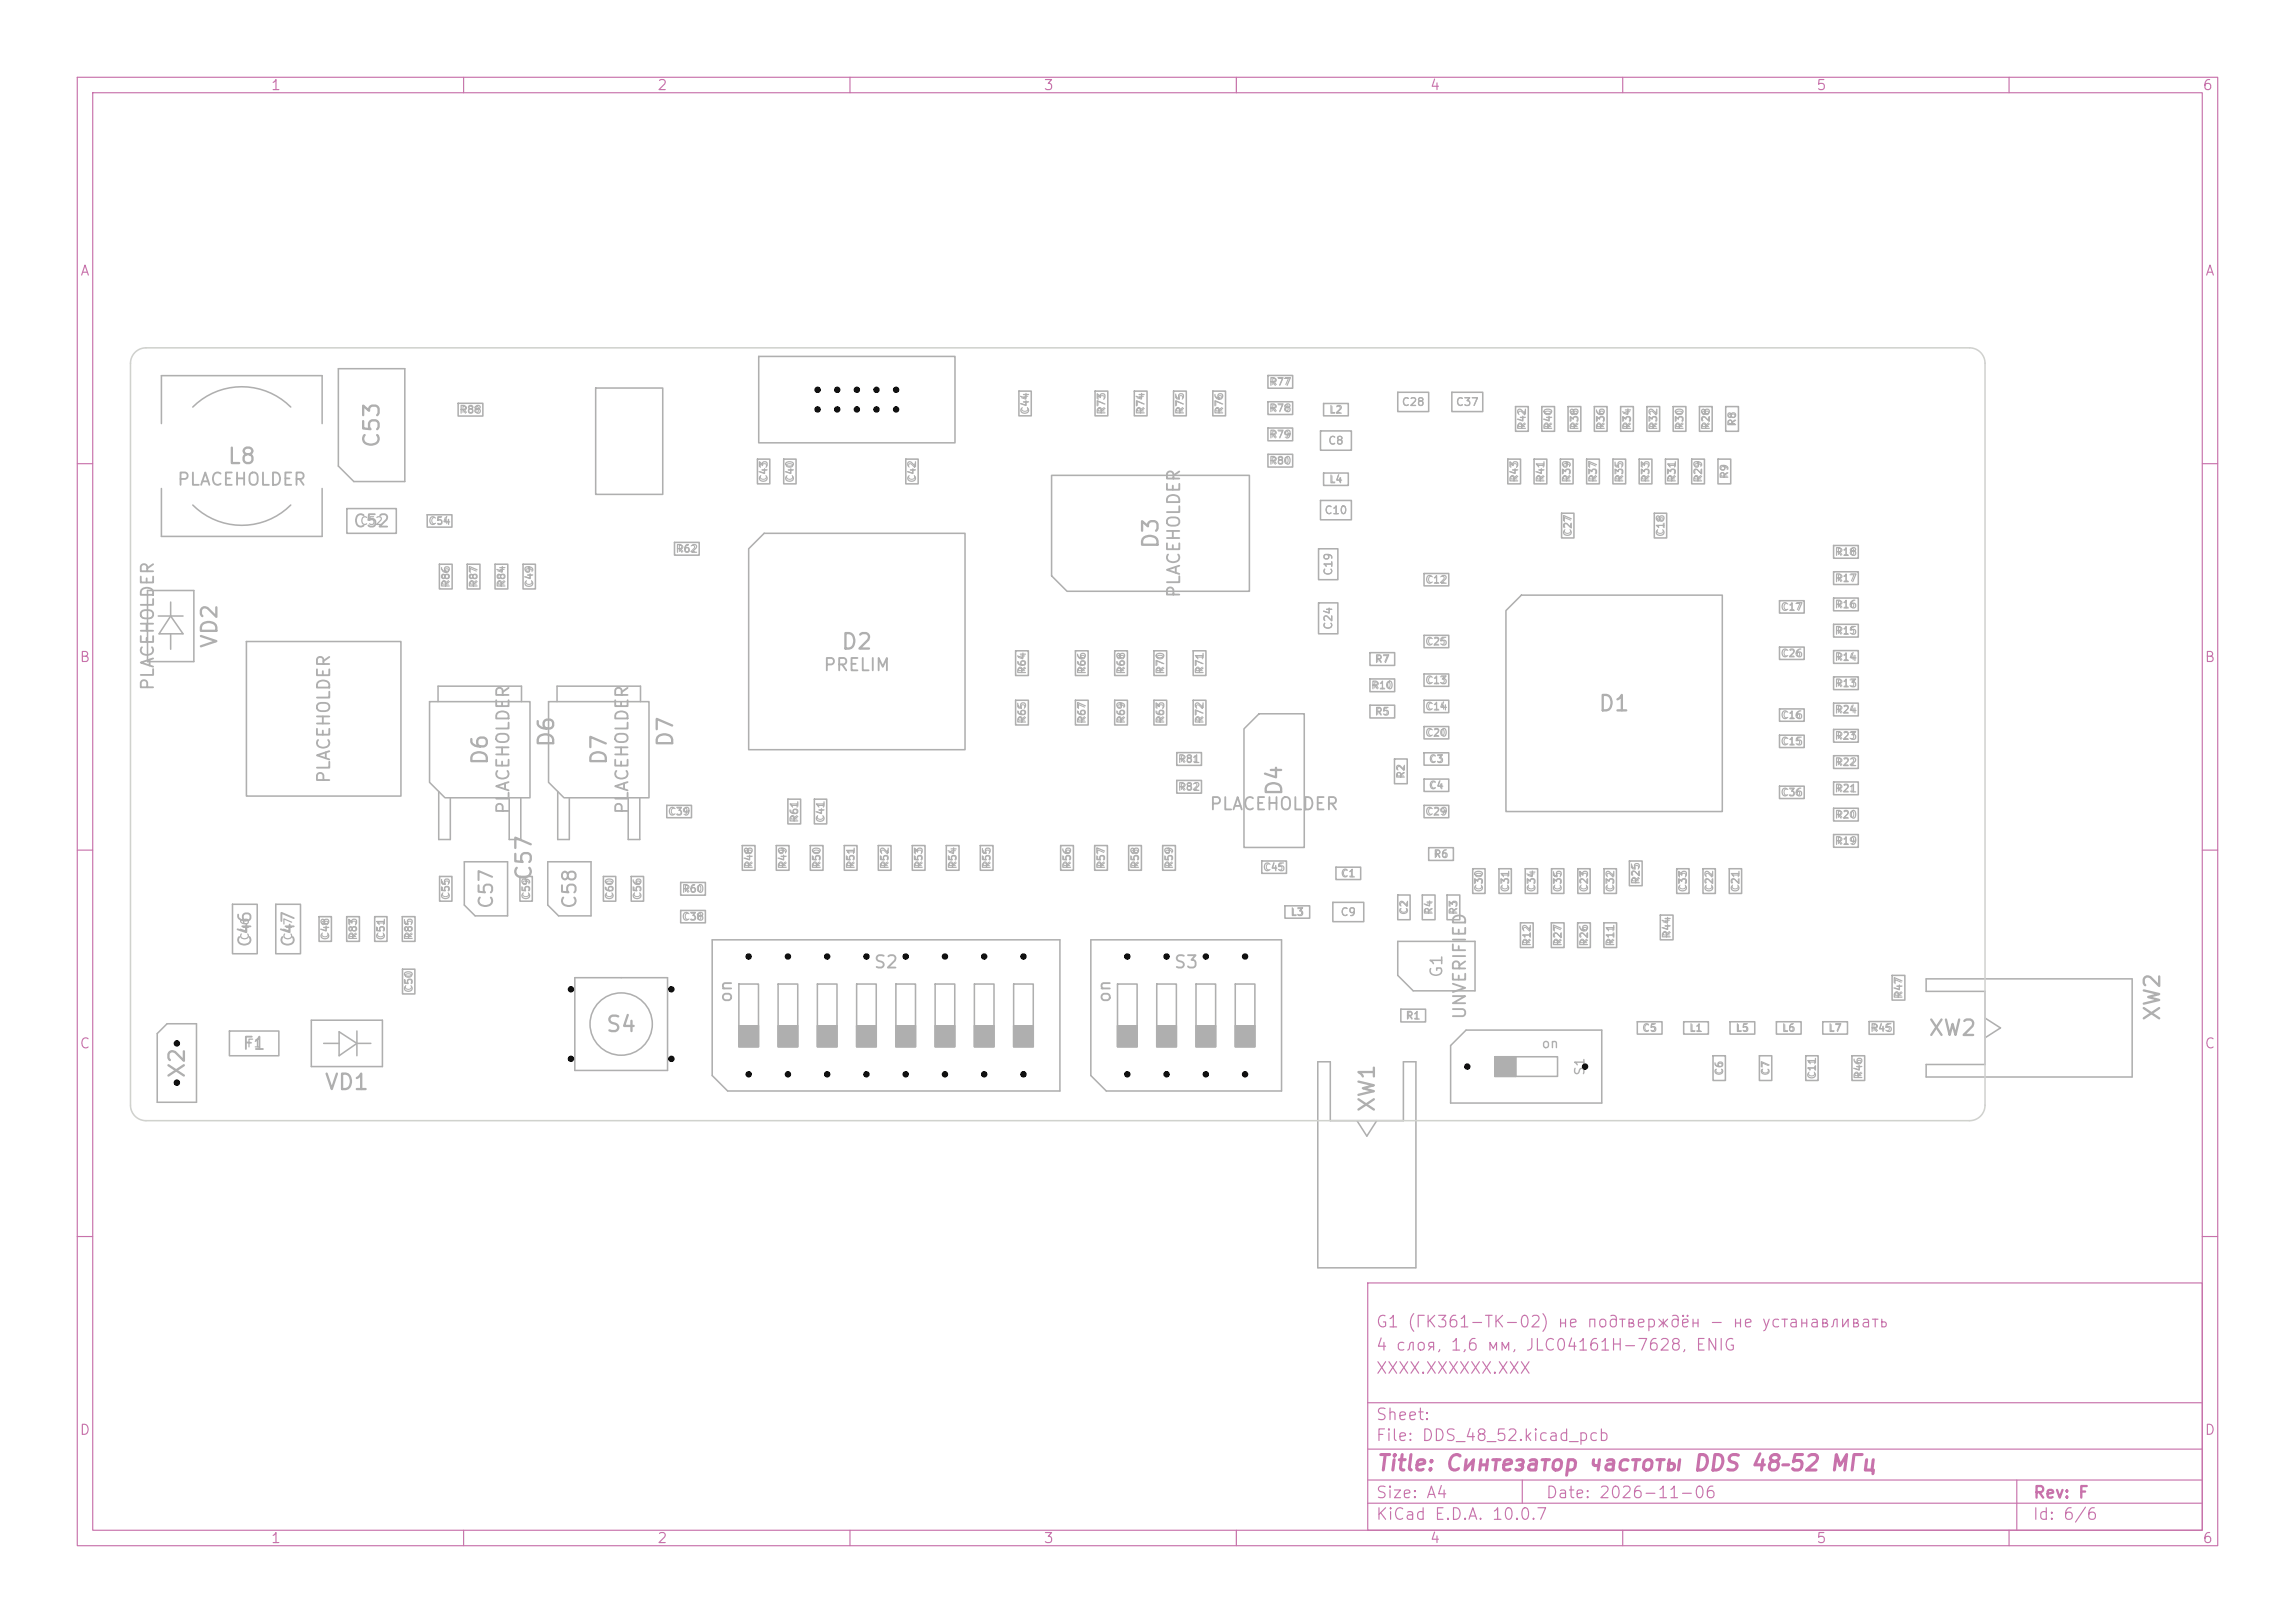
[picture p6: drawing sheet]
<svg xmlns="http://www.w3.org/2000/svg" width="297mm" height="210mm" viewBox="0 0 297 210" stroke-linecap="round" stroke-linejoin="round" font-family="sans-serif">
<defs><g id="words">
<g font-size="2" fill="#afafaf">
<text x="49.6" y="58.1" transform="rotate(-90 49.6 58.1)">C53</text>
<text x="29.3" y="60.5">L8</text>
<text x="150.4" y="71.2" transform="rotate(-90 150.4 71.2)">D3</text>
<text x="28.6" y="84" transform="rotate(-90 28.6 84)">VD2</text>
<text x="108.7" y="84.5">D2</text>
<text x="206.7" y="92.5">D1</text>
<text x="63.6" y="99.2" transform="rotate(-90 63.6 99.2)">D6</text>
<text x="72.2" y="96.8" transform="rotate(-90 72.2 96.8)">D6</text>
<text x="79" y="99.2" transform="rotate(-90 79 99.2)">D7</text>
<text x="87.6" y="96.8" transform="rotate(-90 87.6 96.8)">D7</text>
<text x="166.4" y="103.2" transform="rotate(-90 166.4 103.2)">D4</text>
<text x="69.3" y="114.1" transform="rotate(-90 69.3 114.1)">C57</text>
<text x="78.3" y="134">S4</text>
<text x="249.4" y="134.5">XW2</text>
<text x="280" y="132.3" transform="rotate(-90 280 132.3)">XW2</text>
<text x="24.4" y="139.7" transform="rotate(-90 24.4 139.7)">X2</text>
<text x="41.9" y="141.5">VD1</text>
<text x="178.4" y="144.1" transform="rotate(-90 178.4 144.1)">XW1</text>
</g>
<text font-size="2" fill="#c872ab" x="178" y="190.8">Title: Синтезатор частоты DDS 48–52 МГц</text>
<g font-size="1.8" fill="#afafaf">
<text x="64.2" y="117.7" transform="rotate(-90 64.2 117.7)">C57</text>
<text x="75" y="117.7" transform="rotate(-90 75 117.7)">C58</text>
</g>
<g font-size="1.6" fill="#afafaf">
<text x="22.8" y="63.2">PLACEHOLDER</text>
<text x="45.6" y="68.6">C52</text>
<text x="153.1" y="77.5" transform="rotate(-90 153.1 77.5)">PLACEHOLDER</text>
<text x="20.3" y="89.5" transform="rotate(-90 20.3 89.5)">PLACEHOLDER</text>
<text x="106.5" y="87.2">PRELIM</text>
<text x="43.1" y="101.5" transform="rotate(-90 43.1 101.5)">PLACEHOLDER</text>
<text x="66.3" y="105.5" transform="rotate(-90 66.3 105.5)">PLACEHOLDER</text>
<text x="81.7" y="105.5" transform="rotate(-90 81.7 105.5)">PLACEHOLDER</text>
<text x="156.4" y="105.2">PLACEHOLDER</text>
<text x="32.9" y="122.7" transform="rotate(-90 32.9 122.7)">C46</text>
<text x="38.5" y="122.7" transform="rotate(-90 38.5 122.7)">C47</text>
<text x="113" y="125.7">S2</text>
<text x="151.8" y="125.7">S3</text>
<text x="95.1" y="129.9" transform="rotate(-90 95.1 129.9)">on</text>
<text x="144.1" y="129.9" transform="rotate(-90 144.1 129.9)">on</text>
<text x="31.3" y="136.2">F1</text>
<text x="190.1" y="132" transform="rotate(-90 190.1 132)">UNVERIFIED</text>
</g>
<text font-size="1.5" fill="#afafaf" x="187" y="126.6" transform="rotate(-90 187 126.6)">G1</text>
<g font-size="1.5" fill="#c872ab">
<text x="178" y="172.1">G1 (ГК361-ТК-02) не подтверждён - не устанавливать</text>
<text x="178" y="178.1">ХХХХ.ХХХХХХ.ХХХ</text>
<text x="178" y="175.1">4 слоя, 1,6 мм, JLC04161H-7628, ENIG</text>
<text x="178" y="184.1">Sheet:</text>
<text x="178" y="186.8">File: DDS_48_52.kicad_pcb</text>
<text x="178" y="197">KiCad E.D.A. 10.0.7</text>
<text x="178" y="194.2">Size: A4</text>
<text x="200" y="194.2">Date: 2026-11-06</text>
<text x="263" y="197">Id: 6/6</text>
<text x="263" y="194.2">Rev: F</text>
</g>
<g font-size="1.3" fill="#c872ab">
<text x="35" y="12">1</text>
<text x="85" y="12">2</text>
<text x="135" y="12">3</text>
<text x="185" y="12">4</text>
<text x="235" y="12">5</text>
<text x="285" y="12">6</text>
<text x="10.3" y="36">A</text>
<text x="285.3" y="36">A</text>
<text x="10.2" y="86">B</text>
<text x="285.2" y="86">B</text>
<text x="10.2" y="136">C</text>
<text x="285.2" y="136">C</text>
<text x="10.2" y="186">D</text>
<text x="285.2" y="186">D</text>
<text x="35" y="200">1</text>
<text x="85" y="200">2</text>
<text x="135" y="200">3</text>
<text x="185" y="200">4</text>
<text x="235" y="200">5</text>
<text x="285" y="200">6</text>
</g>
<g font-size="1.2" fill="#afafaf">
<text x="199.4" y="135.9">on</text>
<text x="205.3" y="139.3" transform="rotate(-90 205.3 139.3)">S1</text>
</g>
<g font-size="1" fill="#afafaf">
<text x="59.3" y="53.8">R88</text>
<text x="133.4" y="53.8" transform="rotate(-90 133.4 53.8)">C44</text>
<text x="143.3" y="53.8" transform="rotate(-90 143.3 53.8)">R73</text>
<text x="148.4" y="53.8" transform="rotate(-90 148.4 53.8)">R74</text>
<text x="153.5" y="53.8" transform="rotate(-90 153.5 53.8)">R75</text>
<text x="158.5" y="53.8" transform="rotate(-90 158.5 53.8)">R76</text>
<text x="164.1" y="53.6">R78</text>
<text x="164.1" y="50.2">R77</text>
<text x="171.9" y="53.8">L2</text>
<text x="181.3" y="52.8">C28</text>
<text x="188.3" y="52.8">C37</text>
<text x="164.1" y="57">R79</text>
<text x="171.8" y="57.8">C8</text>
<text x="197.7" y="55.8" transform="rotate(-90 197.7 55.8)">R42</text>
<text x="201.1" y="55.8" transform="rotate(-90 201.1 55.8)">R40</text>
<text x="204.5" y="55.8" transform="rotate(-90 204.5 55.8)">R38</text>
<text x="207.9" y="55.8" transform="rotate(-90 207.9 55.8)">R36</text>
<text x="211.3" y="55.8" transform="rotate(-90 211.3 55.8)">R34</text>
<text x="214.7" y="55.8" transform="rotate(-90 214.7 55.8)">R32</text>
<text x="218.1" y="55.8" transform="rotate(-90 218.1 55.8)">R30</text>
<text x="221.5" y="55.8" transform="rotate(-90 221.5 55.8)">R28</text>
<text x="224.9" y="55.3" transform="rotate(-90 224.9 55.3)">R8</text>
<text x="99.6" y="62.6" transform="rotate(-90 99.6 62.6)">C43</text>
<text x="103" y="62.6" transform="rotate(-90 103 62.6)">C40</text>
<text x="118.8" y="62.6" transform="rotate(-90 118.8 62.6)">C42</text>
<text x="164.1" y="60.4">R80</text>
<text x="171.9" y="62.8">L4</text>
<text x="196.7" y="62.6" transform="rotate(-90 196.7 62.6)">R43</text>
<text x="200.1" y="62.6" transform="rotate(-90 200.1 62.6)">R41</text>
<text x="203.5" y="62.6" transform="rotate(-90 203.5 62.6)">R39</text>
<text x="206.9" y="62.6" transform="rotate(-90 206.9 62.6)">R37</text>
<text x="210.3" y="62.6" transform="rotate(-90 210.3 62.6)">R35</text>
<text x="213.7" y="62.6" transform="rotate(-90 213.7 62.6)">R33</text>
<text x="217.1" y="62.6" transform="rotate(-90 217.1 62.6)">R31</text>
<text x="220.5" y="62.6" transform="rotate(-90 220.5 62.6)">R29</text>
<text x="223.9" y="62.1" transform="rotate(-90 223.9 62.1)">R9</text>
<text x="46.5" y="68.2">C52</text>
<text x="55.3" y="68.2">C54</text>
<text x="87.3" y="71.8">R62</text>
<text x="171.3" y="66.8">C10</text>
<text x="203.6" y="69.6" transform="rotate(-90 203.6 69.6)">C27</text>
<text x="215.6" y="69.6" transform="rotate(-90 215.6 69.6)">C18</text>
<text x="58.4" y="76.2" transform="rotate(-90 58.4 76.2)">R86</text>
<text x="62" y="76.2" transform="rotate(-90 62 76.2)">R87</text>
<text x="65.6" y="76.2" transform="rotate(-90 65.6 76.2)">R84</text>
<text x="69.2" y="76.2" transform="rotate(-90 69.2 76.2)">C49</text>
<text x="172.6" y="74.6" transform="rotate(-90 172.6 74.6)">C19</text>
<text x="184.3" y="75.8">C12</text>
<text x="237.3" y="72.2">R18</text>
<text x="237.3" y="75.6">R17</text>
<text x="172.6" y="81.6" transform="rotate(-90 172.6 81.6)">C24</text>
<text x="184.3" y="83.8">C25</text>
<text x="230.3" y="79.3">C17</text>
<text x="237.3" y="79">R16</text>
<text x="237.3" y="82.4">R15</text>
<text x="133" y="87.4" transform="rotate(-90 133 87.4)">R64</text>
<text x="140.8" y="87.4" transform="rotate(-90 140.8 87.4)">R66</text>
<text x="145.8" y="87.4" transform="rotate(-90 145.8 87.4)">R68</text>
<text x="150.9" y="87.4" transform="rotate(-90 150.9 87.4)">R70</text>
<text x="156" y="87.4" transform="rotate(-90 156 87.4)">R71</text>
<text x="177.3" y="89.4">R10</text>
<text x="177.8" y="86">R7</text>
<text x="184.3" y="88.8">C13</text>
<text x="230.3" y="85.3">C26</text>
<text x="237.3" y="85.8">R14</text>
<text x="237.3" y="89.2">R13</text>
<text x="133" y="93.8" transform="rotate(-90 133 93.8)">R65</text>
<text x="140.8" y="93.8" transform="rotate(-90 140.8 93.8)">R67</text>
<text x="145.8" y="93.8" transform="rotate(-90 145.8 93.8)">R69</text>
<text x="150.9" y="93.8" transform="rotate(-90 150.9 93.8)">R63</text>
<text x="156" y="93.8" transform="rotate(-90 156 93.8)">R72</text>
<text x="177.8" y="92.8">R5</text>
<text x="184.3" y="92.2">C14</text>
<text x="184.3" y="95.6">C20</text>
<text x="230.3" y="93.3">C16</text>
<text x="237.3" y="96">R23</text>
<text x="237.3" y="92.6">R24</text>
<text x="152.3" y="99">R81</text>
<text x="182" y="100.9" transform="rotate(-90 182 100.9)">R2</text>
<text x="184.8" y="99">C3</text>
<text x="230.3" y="96.7">C15</text>
<text x="237.3" y="99.4">R22</text>
<text x="86.3" y="105.8">C39</text>
<text x="103.5" y="106.6" transform="rotate(-90 103.5 106.6)">R61</text>
<text x="106.9" y="106.6" transform="rotate(-90 106.9 106.6)">C41</text>
<text x="152.3" y="102.6">R82</text>
<text x="184.3" y="105.8">C29</text>
<text x="184.8" y="102.4">C4</text>
<text x="230.3" y="103.3">C36</text>
<text x="237.3" y="102.8">R21</text>
<text x="237.3" y="106.2">R20</text>
<text x="97.6" y="112.6" transform="rotate(-90 97.6 112.6)">R48</text>
<text x="102" y="112.6" transform="rotate(-90 102 112.6)">R49</text>
<text x="106.4" y="112.6" transform="rotate(-90 106.4 112.6)">R50</text>
<text x="110.8" y="112.6" transform="rotate(-90 110.8 112.6)">R51</text>
<text x="115.2" y="112.6" transform="rotate(-90 115.2 112.6)">R52</text>
<text x="119.6" y="112.6" transform="rotate(-90 119.6 112.6)">R53</text>
<text x="124" y="112.6" transform="rotate(-90 124 112.6)">R54</text>
<text x="128.4" y="112.6" transform="rotate(-90 128.4 112.6)">R55</text>
<text x="138.8" y="112.6" transform="rotate(-90 138.8 112.6)">R56</text>
<text x="143.2" y="112.6" transform="rotate(-90 143.2 112.6)">R57</text>
<text x="147.6" y="112.6" transform="rotate(-90 147.6 112.6)">R58</text>
<text x="152" y="112.6" transform="rotate(-90 152 112.6)">R59</text>
<text x="163.3" y="113">C45</text>
<text x="173.4" y="113.8">C1</text>
<text x="185.4" y="111.3">R6</text>
<text x="237.3" y="109.6">R19</text>
<text x="58.4" y="116.6" transform="rotate(-90 58.4 116.6)">C55</text>
<text x="68.8" y="116.6" transform="rotate(-90 68.8 116.6)">C59</text>
<text x="79.6" y="116.6" transform="rotate(-90 79.6 116.6)">C60</text>
<text x="83.2" y="116.6" transform="rotate(-90 83.2 116.6)">C56</text>
<text x="88.1" y="115.8">R60</text>
<text x="88.1" y="119.4">C38</text>
<text x="166.9" y="118.8">L3</text>
<text x="173.4" y="118.8">C9</text>
<text x="182.4" y="118.5" transform="rotate(-90 182.4 118.5)">C2</text>
<text x="185.6" y="118.5" transform="rotate(-90 185.6 118.5)">R4</text>
<text x="188.8" y="118.5" transform="rotate(-90 188.8 118.5)">R3</text>
<text x="192.1" y="115.6" transform="rotate(-90 192.1 115.6)">C30</text>
<text x="195.5" y="115.6" transform="rotate(-90 195.5 115.6)">C31</text>
<text x="198.9" y="115.6" transform="rotate(-90 198.9 115.6)">C34</text>
<text x="202.3" y="115.6" transform="rotate(-90 202.3 115.6)">C35</text>
<text x="205.7" y="115.6" transform="rotate(-90 205.7 115.6)">C23</text>
<text x="209.1" y="115.6" transform="rotate(-90 209.1 115.6)">C32</text>
<text x="212.4" y="114.6" transform="rotate(-90 212.4 114.6)">R25</text>
<text x="218.5" y="115.6" transform="rotate(-90 218.5 115.6)">C33</text>
<text x="221.9" y="115.6" transform="rotate(-90 221.9 115.6)">C22</text>
<text x="225.3" y="115.6" transform="rotate(-90 225.3 115.6)">C21</text>
<text x="32.4" y="121.8" transform="rotate(-90 32.4 121.8)">C46</text>
<text x="38" y="121.8" transform="rotate(-90 38 121.8)">C47</text>
<text x="42.8" y="121.8" transform="rotate(-90 42.8 121.8)">C48</text>
<text x="46.4" y="121.8" transform="rotate(-90 46.4 121.8)">R83</text>
<text x="50" y="121.8" transform="rotate(-90 50 121.8)">C51</text>
<text x="53.6" y="121.8" transform="rotate(-90 53.6 121.8)">R85</text>
<text x="198.3" y="122.6" transform="rotate(-90 198.3 122.6)">R12</text>
<text x="202.3" y="122.6" transform="rotate(-90 202.3 122.6)">R27</text>
<text x="205.7" y="122.6" transform="rotate(-90 205.7 122.6)">R26</text>
<text x="209.1" y="122.6" transform="rotate(-90 209.1 122.6)">R11</text>
<text x="216.4" y="121.6" transform="rotate(-90 216.4 121.6)">R44</text>
<text x="53.6" y="128.6" transform="rotate(-90 53.6 128.6)">C50</text>
<text x="246.4" y="129.4" transform="rotate(-90 246.4 129.4)">R47</text>
<text x="31.9" y="135.8">F1</text>
<text x="181.8" y="132.2">R1</text>
<text x="212.4" y="133.8">C5</text>
<text x="218.5" y="133.8">L1</text>
<text x="224.5" y="133.8">L5</text>
<text x="230.5" y="133.8">L6</text>
<text x="236.5" y="133.8">L7</text>
<text x="241.9" y="133.8">R45</text>
<text x="223.2" y="139.3" transform="rotate(-90 223.2 139.3)">C6</text>
<text x="229.2" y="139.3" transform="rotate(-90 229.2 139.3)">C7</text>
<text x="235.2" y="139.8" transform="rotate(-90 235.2 139.8)">C11</text>
<text x="241.2" y="139.8" transform="rotate(-90 241.2 139.8)">R46</text>
</g>
</g></defs>
<g fill="none" stroke="#c872ab" stroke-width=".15">
<path d="M10 10h277v190h-277zM12 12h273v186h-273zM60 10v2M110 10v2M160 10v2M210 10v2M260 10v2M10 60h2M285 60h2M10 110h2M285 110h2M10 160h2"/>
<path d="M177 166h108v32h-108zM285 160h2M60 198v2M110 198v2M160 198v2M177 194.5h108M177 191.5h108M177 187.5h108M177 181.5h108M197 191.5v3M210 198v2M260 198v2"/>
<path d="M261 191.5v6.5"/>
</g>
<g fill="none" stroke="#afafaf" stroke-width=".2">
<path d="M20.9 54.8v-6.2h20.8v6.2M24.9 52.7a9 9 0 0 1 12.7 0M43.8 47.7h8.6v14.6h-6.6l-2-2zM59.3 52.2h3.2v1.6h-3.2zM77.1 50.2h8.7v13.8h-8.7zM98 59.4h1.6v3.2h-1.6zM98.2 46.1h25.4v11.2h-25.4zM101.4 59.4h1.6v3.2h-1.6zM117.2 59.4h1.6v3.2h-1.6zM131.9 50.6h1.6v3.2h-1.6zM141.7 50.6h1.7v3.2h-1.7zM146.8 50.6h1.6v3.2h-1.6z"/>
<path d="M151.9 50.6h1.6v3.2h-1.6zM157 50.6h1.6v3.2h-1.6zM164.1 55.4h3.2v1.6h-3.2zM164.1 52h3.2v1.6h-3.2zM164.1 58.8h3.2v1.6h-3.2zM164.1 48.6h3.2v1.6h-3.2zM170.9 55.8h4v2.5h-4zM171.3 52.2h3.2v1.6h-3.2zM180.9 50.8h4v2.5h-4zM187.9 50.8h4v2.5h-4zM195.1 59.4h1.7v3.2h-1.7zM196.1 52.6h1.7v3.2h-1.7z"/>
<path d="M198.5 59.4h1.7v3.2h-1.7zM199.5 52.6h1.7v3.2h-1.7zM201.9 59.4h1.7v3.2h-1.7zM202.9 52.6h1.7v3.2h-1.7zM205.3 59.4h1.7v3.2h-1.7zM206.3 52.6h1.7v3.2h-1.7zM208.7 59.4h1.7v3.2h-1.7zM209.7 52.6h1.7v3.2h-1.7zM212.1 59.4h1.7v3.2h-1.7zM213.1 52.6h1.7v3.2h-1.7zM215.5 59.4h1.7v3.2h-1.7zM216.5 52.6h1.7v3.2h-1.7z"/>
<path d="M218.9 59.4h1.7v3.2h-1.7zM219.9 52.6h1.7v3.2h-1.7zM222.3 59.4h1.7v3.2h-1.7zM223.3 52.6h1.7v3.2h-1.7zM19.1 76.4h6v9.2h-6zM20.5 79.7h3.2M20.9 63.2v6.2h20.8v-6.2M22.1 79.7l1.6 2.3h-3.1zM22.1 77.9v1.8M24.9 65.3a9 9 0 0 0 12.7 0M44.9 65.8h6.4v3.2h-6.4zM55.3 66.6h3.2v1.6h-3.2z"/>
<path d="M56.9 73h1.6v3.2h-1.6zM60.5 73h1.6v3.2h-1.6zM64.1 73h1.6v3.2h-1.6zM67.7 73h1.6v3.2h-1.6zM87.3 70.2h3.2v1.6h-3.2zM98.9 69h26v28h-28v-26zM136.1 61.5h25.6v15h-23.6l-2-2zM170.6 71h2.5v4h-2.5zM170.6 78h2.5v4h-2.5zM170.9 64.8h4v2.5h-4zM171.3 61.2h3.2v1.6h-3.2zM184.3 74.2h3.2v1.6h-3.2z"/>
<path d="M196.9 77h26v28h-28v-26zM202.1 66.4h1.6v3.2h-1.6zM214.1 66.4h1.6v3.2h-1.6zM230.3 77.7h3.2v1.6h-3.2zM237.3 70.6h3.2v1.6h-3.2zM237.3 77.4h3.2v1.6h-3.2zM237.3 74h3.2v1.6h-3.2zM22.1 82v2M31.9 83h20v20h-20zM55.6 90.8h13v12.4h-11l-2-2zM56.7 90.8v-2h10.8v2M71 90.8h13v12.4h-11l-2-2z"/>
<path d="M72.1 90.8v-2h10.8v2M131.4 90.6h1.7v3.2h-1.7zM131.4 84.2h1.7v3.2h-1.7zM139.2 84.2h1.6v3.2h-1.6zM139.2 90.6h1.6v3.2h-1.6zM144.3 84.2h1.6v3.2h-1.6zM144.3 90.6h1.6v3.2h-1.6zM149.3 90.6h1.7v3.2h-1.7zM149.3 84.2h1.7v3.2h-1.7zM152.3 97.4h3.2v1.6h-3.2zM154.4 90.6h1.7v3.2h-1.7zM154.4 84.2h1.7v3.2h-1.7z"/>
<path d="M161 94.3l1.9-1.9h5.9v17.3h-7.8zM177.3 91.2h3.2v1.7h-3.2zM177.3 87.8h3.2v1.7h-3.2zM177.3 84.4h3.2v1.7h-3.2zM180.5 98.2h1.6v3.2h-1.6zM184.3 90.6h3.2v1.6h-3.2zM184.3 94h3.2v1.6h-3.2zM184.3 82.2h3.2v1.6h-3.2zM184.3 97.4h3.2v1.6h-3.2zM184.3 87.2h3.2v1.6h-3.2zM230.3 91.7h3.2v1.6h-3.2zM230.3 83.7h3.2v1.6h-3.2z"/>
<path d="M230.3 95.1h3.2v1.6h-3.2zM237.3 94.4h3.2v1.6h-3.2zM237.3 97.8h3.2v1.6h-3.2zM237.3 91h3.2v1.6h-3.2zM237.3 84.2h3.2v1.6h-3.2zM237.3 80.8h3.2v1.6h-3.2zM237.3 87.6h3.2v1.6h-3.2zM30.1 117h3.2v6.4h-3.2zM35.7 117h3.2v6.4h-3.2zM41.3 118.6h1.6v3.2h-1.6zM44.9 118.6h1.6v3.2h-1.6zM48.5 118.6h1.6v3.2h-1.6z"/>
<path d="M52.1 118.6h1.6v3.2h-1.6zM56.8 102.4v6.2h1.5v-5.4M56.9 113.4h1.6v3.2h-1.6zM60.1 111.5h5.6v7h-4.2l-1.4-1.4zM65.9 103.2v5.4h1.5v-5.4M67.3 113.4h1.6v3.2h-1.6zM70.9 111.5h5.6v7h-4.2l-1.4-1.4zM72.2 102.4v6.2h1.5v-5.4M78.1 113.4h1.6v3.2h-1.6zM81.3 103.2v5.4h1.5v-5.4M81.7 113.4h1.6v3.2h-1.6zM86.3 104.2h3.2v1.6h-3.2z"/>
<path d="M88.1 114.2h3.2v1.6h-3.2zM88.1 117.8h3.2v1.6h-3.2zM96.1 109.4h1.6v3.2h-1.6zM100.5 109.4h1.6v3.2h-1.6zM102 103.4h1.6v3.2h-1.6zM104.9 109.4h1.6v3.2h-1.6zM105.4 103.4h1.6v3.2h-1.6zM109.3 109.4h1.6v3.2h-1.6zM113.7 109.4h1.6v3.2h-1.6zM118.1 109.4h1.6v3.2h-1.6zM122.5 109.4h1.6v3.2h-1.6zM126.9 109.4h1.6v3.2h-1.6z"/>
<path d="M137.3 109.4h1.6v3.2h-1.6zM141.7 109.4h1.6v3.2h-1.6zM146.1 109.4h1.6v3.2h-1.6zM150.5 109.4h1.6v3.2h-1.6zM152.3 101h3.2v1.6h-3.2zM163.3 111.4h3.2v1.6h-3.2zM166.3 117.2h3.2v1.6h-3.2zM172.5 116.8h4v2.5h-4zM172.9 112.2h3.2v1.6h-3.2zM180.9 115.8h1.6v3.2h-1.6zM184.1 115.8h1.6v3.2h-1.6zM184.3 100.8h3.2v1.6h-3.2z"/>
<path d="M184.3 104.2h3.2v1.6h-3.2zM184.9 109.7h3.2v1.6h-3.2zM187.3 115.8h1.6v3.2h-1.6zM190.6 112.4h1.6v3.2h-1.6zM194 112.4h1.6v3.2h-1.6zM196.8 119.4h1.6v3.2h-1.6zM197.4 112.4h1.6v3.2h-1.6zM200.8 119.4h1.6v3.2h-1.6zM200.8 112.4h1.6v3.2h-1.6zM204.2 119.4h1.6v3.2h-1.6zM204.2 112.4h1.6v3.2h-1.6zM207.6 119.4h1.6v3.2h-1.6z"/>
<path d="M207.6 112.4h1.6v3.2h-1.6zM210.9 111.4h1.6v3.2h-1.6zM214.9 118.4h1.6v3.2h-1.6zM217 112.4h1.6v3.2h-1.6zM220.4 112.4h1.6v3.2h-1.6zM223.8 112.4h1.6v3.2h-1.6zM230.3 101.7h3.2v1.6h-3.2zM237.3 108h3.2v1.6h-3.2zM237.3 101.2h3.2v1.6h-3.2zM237.3 104.6h3.2v1.6h-3.2zM20.3 133.7l1.3-1.2h3.8v10.1h-5.1zM29.7 133.4h6.4v3.2h-6.4z"/>
<path d="M40.3 132h9.2v6h-9.2zM41.9 135h2M43.9 133.5l2.3 1.5-2.3 1.6zM46.2 135h1.8M46.2 133.4v3.2M52.1 125.4h1.6v3.2h-1.6zM74.4 126.5h12v12h-12zM92.2 121.6h45v19.6h-43l-2-2zM95.6 127.3h2.6v8.1h-2.6zM95.6 132.7h2.6M100.7 127.3h2.5v8.1h-2.5zM100.7 132.7h2.5"/>
<path d="M105.8 127.3h2.5v8.1h-2.5zM105.8 132.7h2.5M110.9 127.3h2.5v8.1h-2.5zM110.9 132.7h2.5M115.9 127.3h2.6v8.1h-2.6zM115.9 132.7h2.6M121 127.3h2.6v8.1h-2.6zM121 132.7h2.6M126.1 127.3h2.5v8.1h-2.5zM126.1 132.7h2.5M131.2 127.3h2.5v8.1h-2.5zM131.2 132.7h2.5"/>
<path d="M141.2 121.6h24.6v19.6h-22.6l-2-2zM144.6 132.7h2.6M144.6 127.3h2.6v8.1h-2.6zM149.7 132.7h2.5M149.7 127.3h2.5v8.1h-2.5zM154.8 132.7h2.5M154.8 127.3h2.5v8.1h-2.5zM159.9 132.7h2.5M159.9 127.3h2.5v8.1h-2.5zM180.9 121.8h10v6.4h-8l-2-2zM181.3 130.6h3.2v1.6h-3.2zM187.7 135.3l2-2h17.6v9.4h-19.6z"/>
<path d="M193.4 136.7h8.2v2.6h-8.2zM196.2 136.7v2.6M211.9 132.2h3.2v1.6h-3.2zM217.9 132.2h3.2v1.6h-3.2zM221.7 136.6h1.6v3.2h-1.6zM223.9 132.2h3.2v1.6h-3.2zM227.7 136.6h1.6v3.2h-1.6zM229.9 132.2h3.2v1.6h-3.2zM233.7 136.6h1.6v3.2h-1.6zM235.9 132.2h3.2v1.6h-3.2zM239.7 136.6h1.6v3.2h-1.6zM241.9 132.2h3.2v1.6h-3.2z"/>
<path d="M244.9 126.2h1.6v3.2h-1.6zM249.3 126.7h26.6v12.7h-26.6v-1.7h7.6v-9.4h-7.6zM256.9 131.7l2 1.3-2 1.3M175.6 145l1.3 2 1.3-2M170.5 164v-26.6h1.7v7.6h9.4v-7.6h1.6v26.6M170.6 164h12.6"/>
<circle cx="80.4" cy="132.5" r="4"/>
</g>
<g fill="#afafaf" stroke="#afafaf" stroke-width=".2">
<path d="M95.6 132.7h2.6v2.7h-2.6z"/>
<path d="M100.7 132.7h2.5v2.7h-2.5z"/>
<path d="M105.8 132.7h2.5v2.7h-2.5z"/>
<path d="M110.9 132.7h2.5v2.7h-2.5z"/>
<path d="M115.9 132.7h2.6v2.7h-2.6z"/>
<path d="M121 132.7h2.6v2.7h-2.6z"/>
<path d="M126.1 132.7h2.5v2.7h-2.5z"/>
<path d="M131.2 132.7h2.5v2.7h-2.5z"/>
<path d="M193.4 136.7h2.8v2.6h-2.8z"/>
<path d="M144.6 132.7h2.6v2.7h-2.6z"/>
<path d="M149.7 132.7h2.5v2.7h-2.5z"/>
<path d="M154.8 132.7h2.5v2.7h-2.5z"/>
<path d="M159.9 132.7h2.5v2.7h-2.5z"/>
</g>
<path d="M17.5 45.6a2 2 0 0 1 1.4-.6h236a2 2 0 0 1 2 2v96a2 2 0 0 1-2 2h-236a2 2 0 0 1-2-2v-96a2 2 0 0 1 .6-1.4z" fill="none" stroke="#d0d2cd" stroke-width=".2"/>
<g fill="#000" stroke="#000" stroke-width=".13">
<circle cx="105.8" cy="53" r=".35"/>
<circle cx="105.8" cy="50.4" r=".35"/>
<circle cx="108.3" cy="53" r=".35"/>
<circle cx="108.3" cy="50.4" r=".35"/>
<circle cx="110.9" cy="53" r=".35"/>
<circle cx="110.9" cy="50.4" r=".35"/>
<circle cx="113.4" cy="53" r=".35"/>
<circle cx="113.4" cy="50.4" r=".35"/>
<circle cx="116" cy="53" r=".35"/>
<circle cx="116" cy="50.4" r=".35"/>
<circle cx="22.9" cy="135" r=".35"/>
<circle cx="73.9" cy="128" r=".35"/>
<circle cx="73.9" cy="137" r=".35"/>
<circle cx="86.9" cy="128" r=".35"/>
<circle cx="86.9" cy="137" r=".35"/>
<circle cx="96.9" cy="139" r=".35"/>
<circle cx="96.9" cy="123.8" r=".35"/>
<circle cx="102" cy="139" r=".35"/>
<circle cx="102" cy="123.8" r=".35"/>
<circle cx="107" cy="139" r=".35"/>
<circle cx="107" cy="123.8" r=".35"/>
<circle cx="112.1" cy="139" r=".35"/>
<circle cx="112.1" cy="123.8" r=".35"/>
<circle cx="117.2" cy="139" r=".35"/>
<circle cx="117.2" cy="123.8" r=".35"/>
<circle cx="122.3" cy="139" r=".35"/>
<circle cx="122.3" cy="123.8" r=".35"/>
<circle cx="127.4" cy="139" r=".35"/>
<circle cx="127.4" cy="123.8" r=".35"/>
<circle cx="132.4" cy="139" r=".35"/>
<circle cx="132.4" cy="123.8" r=".35"/>
<circle cx="145.9" cy="139" r=".35"/>
<circle cx="145.9" cy="123.8" r=".35"/>
<circle cx="151" cy="139" r=".35"/>
<circle cx="151" cy="123.8" r=".35"/>
<circle cx="156" cy="139" r=".35"/>
<circle cx="156" cy="123.8" r=".35"/>
<circle cx="161.1" cy="139" r=".35"/>
<circle cx="161.1" cy="123.8" r=".35"/>
<circle cx="189.9" cy="138" r=".35"/>
<circle cx="205.1" cy="138" r=".35"/>
<circle cx="22.9" cy="140.1" r=".35"/>
</g>
<use href="#words"/>
</svg>
